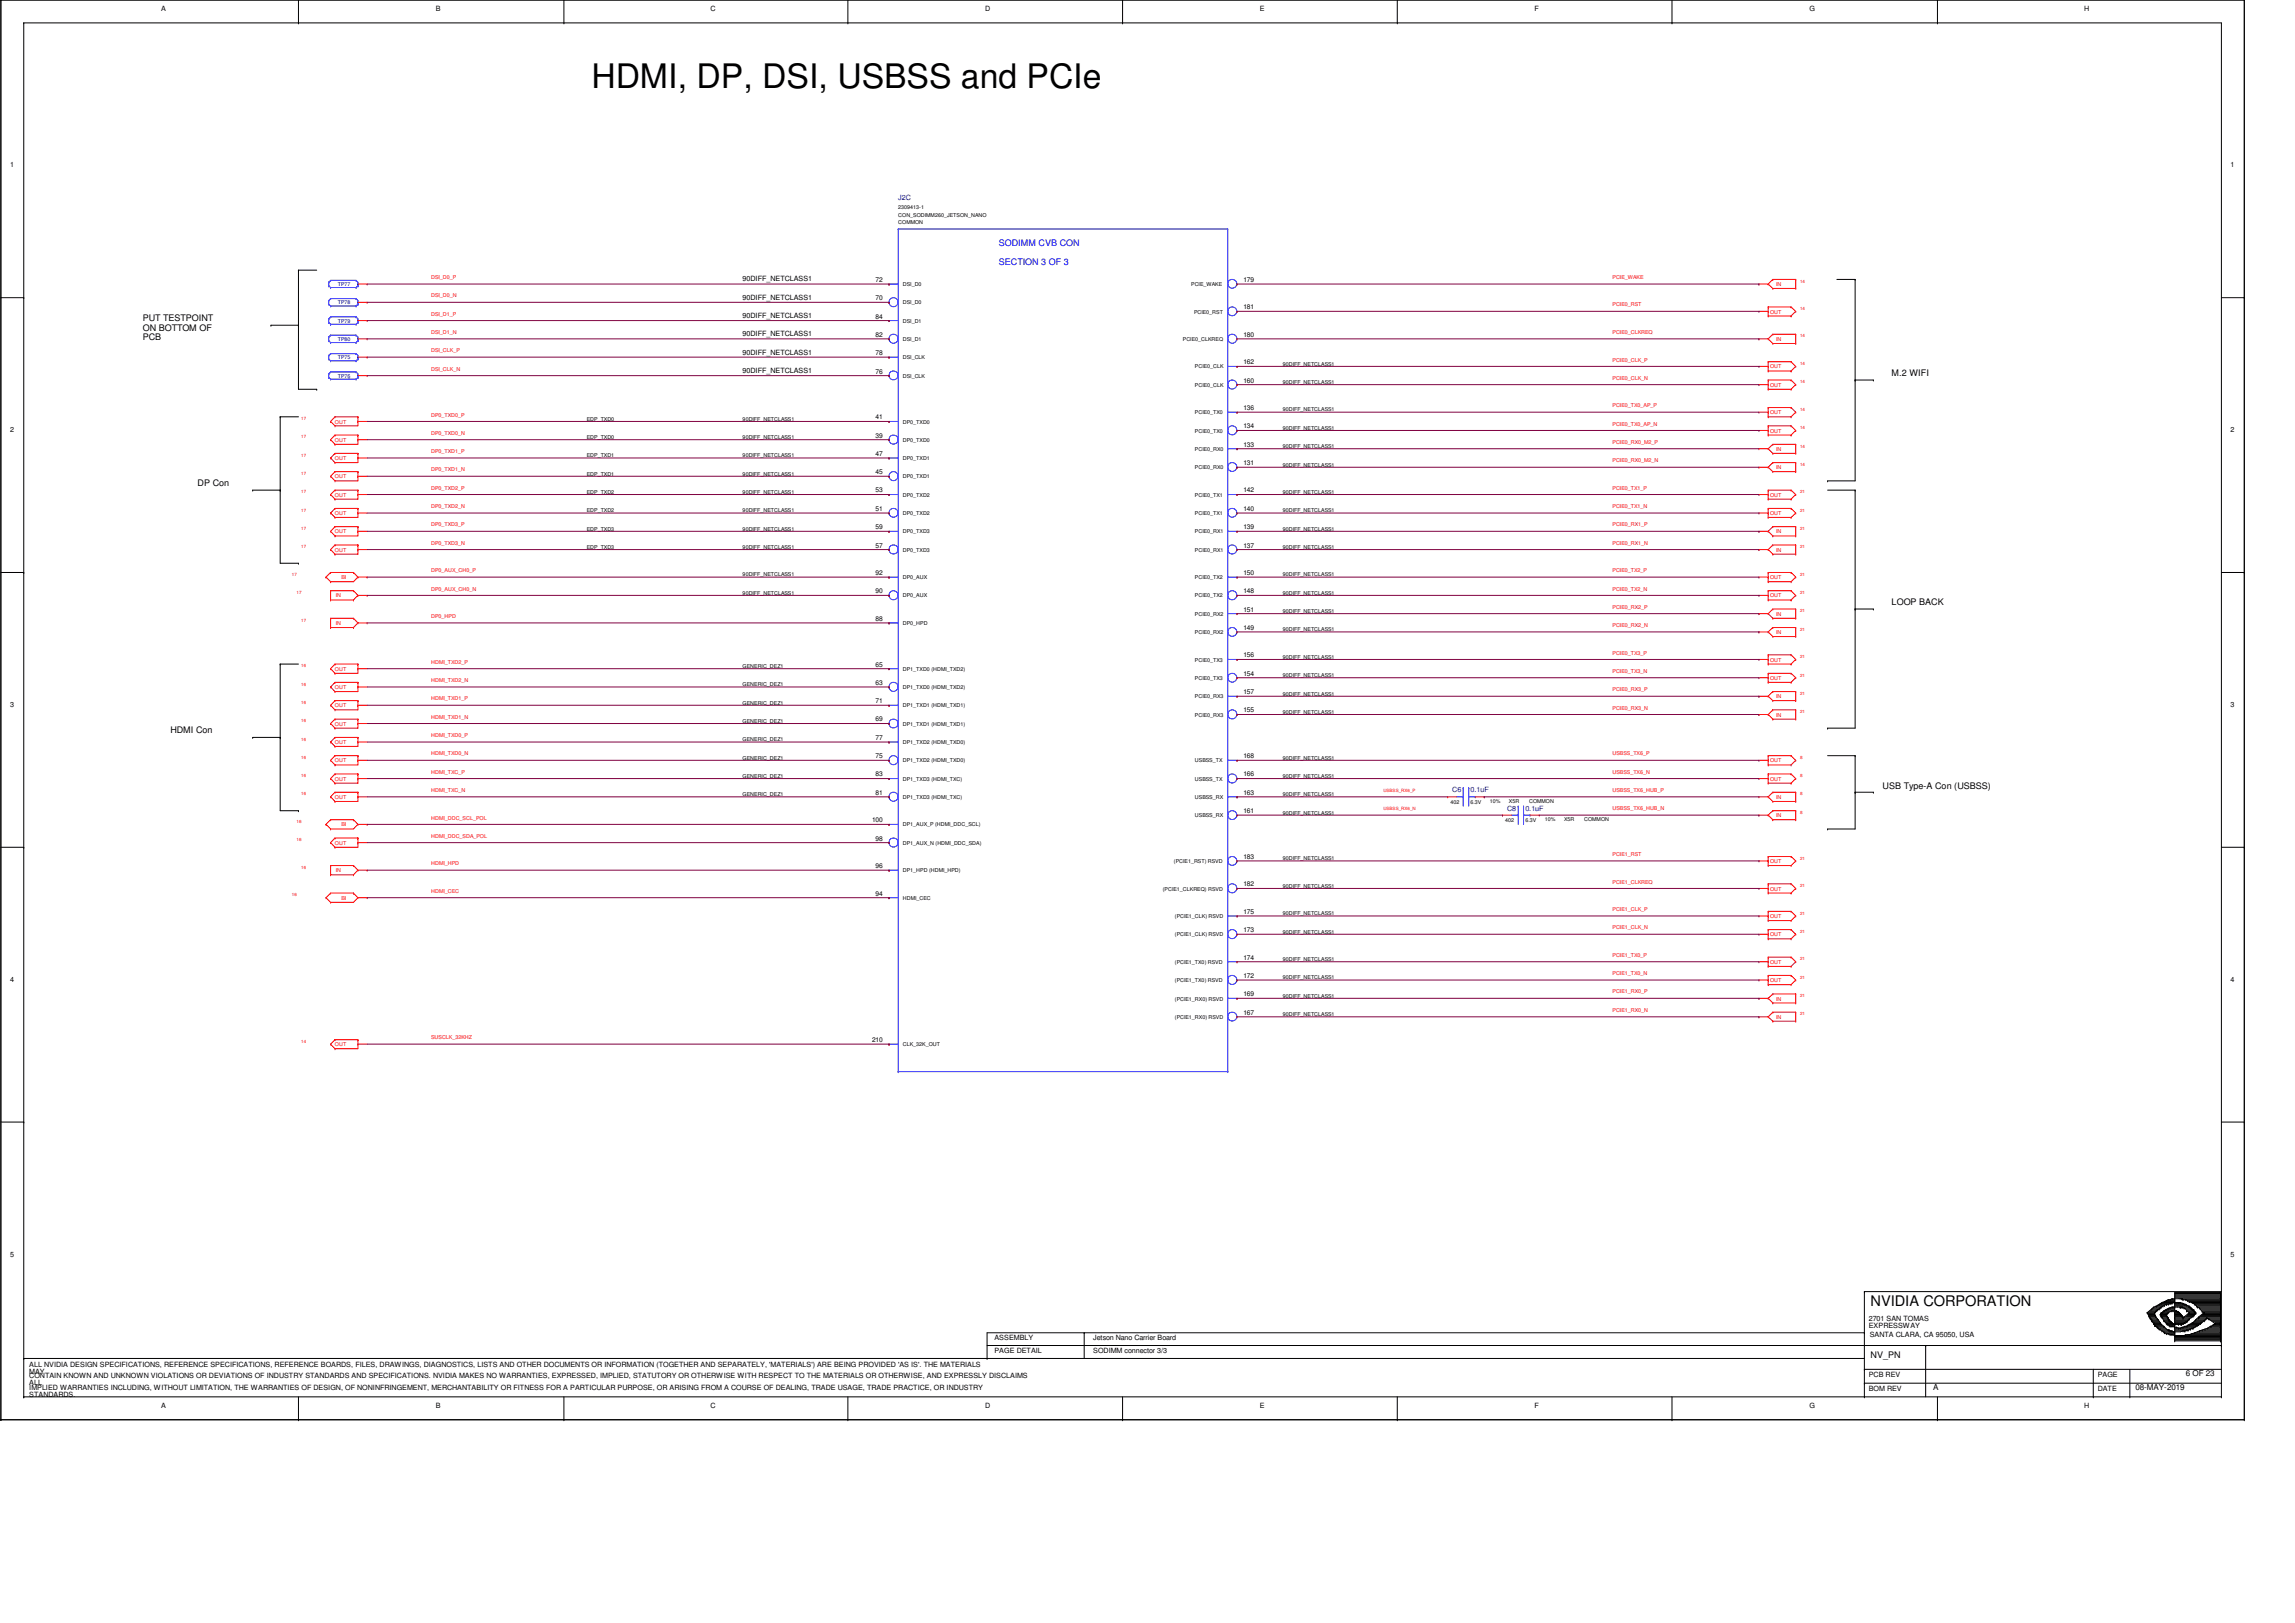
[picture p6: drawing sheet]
<svg xmlns="http://www.w3.org/2000/svg" width="420mm" height="297mm" viewBox="0 0 420 297" stroke-linecap="round" stroke-linejoin="round" font-family="sans-serif">
<defs><g id="words">
<text font-size="6.2" x="108.3" y="16.1">HDMI, DP, DSI, USBSS and PCIe</text>
<text font-size="2.7" x="342.5" y="239">NVIDIA CORPORATION</text>
<g font-size="1.7" fill="#00f">
<text x="182.9" y="45.1">SODIMM CVB CON</text>
<text x="182.9" y="48.4">SECTION 3 OF 3</text>
</g>
<g font-size="1.7">
<text x="26.2" y="58.8">PUT TESTPOINT</text>
<text x="26.2" y="60.5">ON BOTTOM OF</text>
<text x="26.2" y="62.2">PCB</text>
<text x="346.3" y="68.9">M.2 WIFI</text>
<text x="36.2" y="89">DP Con</text>
<text x="346.3" y="110.8">LOOP BACK</text>
<text x="31.2" y="134.2">HDMI Con</text>
<text x="344.7" y="144.3">USB Type-A Con (USBSS)</text>
<text x="342.5" y="248.6">NV_PN</text>
</g>
<g font-size="1.5">
<text x="400.2" y="251.8">6 OF 23</text>
<text x="353.9" y="254.3">A</text>
<text x="390.9" y="254.3">08-MAY-2019</text>
</g>
<g font-size="1.3">
<text x="29.5" y="2">A</text>
<text x="79.8" y="2">B</text>
<text x="130.1" y="2">C</text>
<text x="180.4" y="2">D</text>
<text x="230.7" y="2">E</text>
<text x="281" y="2">F</text>
<text x="331.2" y="2">G</text>
<text x="381.5" y="2">H</text>
<text x="1.9" y="30.5">1</text>
<text x="408.4" y="30.5">1</text>
<text x="136" y="51.5">90DIFF_NETCLASS1</text>
<text x="136" y="54.8">90DIFF_NETCLASS1</text>
<text x="136" y="58.2">90DIFF_NETCLASS1</text>
<text x="136" y="64.9">90DIFF_NETCLASS1</text>
<text x="136" y="61.6">90DIFF_NETCLASS1</text>
<text x="136" y="68.2">90DIFF_NETCLASS1</text>
<text x="1.9" y="79.1">2</text>
<text x="408.4" y="79.1">2</text>
<text x="1.9" y="129.4">3</text>
<text x="408.4" y="129.4">3</text>
<text x="1.9" y="179.7">4</text>
<text x="408.4" y="179.7">4</text>
<text x="1.9" y="230">5</text>
<text x="408.4" y="230">5</text>
<text x="182.1" y="245.3">ASSEMBLY</text>
<text x="200.1" y="245.3">Jetson Nano Carrier Board</text>
<text x="342.1" y="241.8">2701 SAN TOMAS</text>
<text x="342.1" y="243.1">EXPRESSWAY</text>
<text x="342.3" y="244.8">SANTA CLARA, CA 95050, USA</text>
<text x="5.4" y="250.1">ALL NVIDIA DESIGN SPECIFICATIONS, REFERENCE SPECIFICATIONS, REFERENCE BOARDS, FILES, DRAWINGS, DIAGNOSTICS, LISTS AND OTHER DOCUMENTS OR INFORMATION (TOGETHER AND SEPARATELY, 'MATERIALS') ARE BEING PROVIDED 'AS IS'. THE MATERIALS</text>
<text x="5.4" y="251.5">MAY</text>
<text x="182.1" y="247.6">PAGE DETAIL</text>
<text x="200.1" y="247.6">SODIMM connector 3/3</text>
<text x="342.1" y="252">PCB REV</text>
<text x="384" y="252">PAGE</text>
<text x="5.4" y="252.1">CONTAIN KNOWN AND UNKNOWN VIOLATIONS OR DEVIATIONS OF INDUSTRY STANDARDS AND SPECIFICATIONS. NVIDIA MAKES NO WARRANTIES, EXPRESSED, IMPLIED, STATUTORY OR OTHERWISE WITH RESPECT TO THE MATERIALS OR OTHERWISE, AND EXPRESSLY DISCLAIMS</text>
<text x="5.4" y="253.5">ALL</text>
<text x="5.4" y="254.3">IMPLIED WARRANTIES INCLUDING, WITHOUT LIMITATION, THE WARRANTIES OF DESIGN, OF NONINFRINGEMENT, MERCHANTABILITY OR FITNESS FOR A PARTICULAR PURPOSE, OR ARISING FROM A COURSE OF DEALING, TRADE USAGE, TRADE PRACTICE, OR INDUSTRY</text>
<text x="5.4" y="255.7">STANDARDS.</text>
<text x="29.5" y="257.7">A</text>
<text x="79.8" y="257.7">B</text>
<text x="130.1" y="257.7">C</text>
<text x="180.4" y="257.7">D</text>
<text x="230.7" y="257.7">E</text>
<text x="281" y="257.7">F</text>
<text x="331.2" y="257.7">G</text>
<text x="342.1" y="254.5">BOM REV</text>
<text x="381.5" y="257.7">H</text>
<text x="384" y="254.5">DATE</text>
</g>
<g font-size="1.3" fill="#000080">
<text x="164.5" y="36.6">J2C</text>
<text x="265.9" y="145">C6</text>
<text x="269.2" y="145">0.1uF</text>
<text x="275.9" y="148.4">C8</text>
<text x="279.3" y="148.4">0.1uF</text>
</g>
<g font-size="1.2">
<text x="160.3" y="51.6">72</text>
<text x="227.7" y="51.6">179</text>
<text x="160.3" y="54.9">70</text>
<text x="160.3" y="58.3">84</text>
<text x="227.7" y="56.6">181</text>
<text x="160.3" y="65">78</text>
<text x="160.3" y="61.6">82</text>
<text x="227.7" y="61.6">180</text>
<text x="160.3" y="68.4">76</text>
<text x="227.7" y="70">160</text>
<text x="227.7" y="66.7">162</text>
<text x="160.3" y="76.8">41</text>
<text x="227.7" y="75.1">136</text>
<text x="160.3" y="80.1">39</text>
<text x="160.3" y="83.4">47</text>
<text x="227.7" y="81.7">133</text>
<text x="227.7" y="78.4">134</text>
<text x="160.3" y="86.8">45</text>
<text x="227.7" y="85.1">131</text>
<text x="160.3" y="93.5">51</text>
<text x="160.3" y="90.1">53</text>
<text x="227.7" y="93.5">140</text>
<text x="227.7" y="90.1">142</text>
<text x="160.3" y="100.2">57</text>
<text x="160.3" y="96.9">59</text>
<text x="227.7" y="100.2">137</text>
<text x="227.7" y="96.9">139</text>
<text x="160.3" y="105.2">92</text>
<text x="227.7" y="105.2">150</text>
<text x="160.3" y="113.6">88</text>
<text x="160.3" y="108.6">90</text>
<text x="227.7" y="108.6">148</text>
<text x="227.7" y="111.9">151</text>
<text x="227.7" y="115.3">149</text>
<text x="160.3" y="125.3">63</text>
<text x="160.3" y="122">65</text>
<text x="227.7" y="123.7">154</text>
<text x="227.7" y="120.3">156</text>
<text x="160.3" y="128.7">71</text>
<text x="227.7" y="130.4">155</text>
<text x="227.7" y="127">157</text>
<text x="160.3" y="132">69</text>
<text x="160.3" y="135.4">77</text>
<text x="160.3" y="138.8">75</text>
<text x="160.3" y="142.1">83</text>
<text x="227.7" y="142.1">166</text>
<text x="227.7" y="138.8">168</text>
<text x="160.3" y="145.5">81</text>
<text x="227.7" y="148.8">161</text>
<text x="227.7" y="145.5">163</text>
<text x="159.7" y="150.5">100</text>
<text x="160.3" y="153.8">98</text>
<text x="160.3" y="158.9">96</text>
<text x="227.7" y="157.2">183</text>
<text x="160.3" y="163.9">94</text>
<text x="227.7" y="167.3">175</text>
<text x="227.7" y="162.2">182</text>
<text x="227.7" y="170.6">173</text>
<text x="227.7" y="179">172</text>
<text x="227.7" y="175.6">174</text>
<text x="227.7" y="185.7">167</text>
<text x="227.7" y="182.3">169</text>
<text x="159.7" y="190.7">210</text>
</g>
<g font-size="1">
<text x="164.5" y="40.9">COMMON</text>
<text x="164.5" y="38.3">2309413-1</text>
<text x="164.5" y="39.6">CON_SODIMM260_JETSON_NANO</text>
<text x="165.3" y="52.4">DSI_D0</text>
<text x="218.1" y="52.4">PCIE_WAKE</text>
<text x="165.3" y="55.7">DSI_D0</text>
<text x="165.3" y="59.1">DSI_D1</text>
<text x="218.6" y="57.4">PCIE0_RST</text>
<text x="165.3" y="65.8">DSI_CLK</text>
<text x="165.3" y="62.4">DSI_D1</text>
<text x="216.6" y="62.4">PCIE0_CLKREQ</text>
<text x="165.3" y="69.1">DSI_CLK</text>
<text x="218.8" y="70.8">PCIE0_CLK</text>
<text x="218.8" y="67.4">PCIE0_CLK</text>
<text x="234.9" y="70.3">90DIFF_NETCLASS1</text>
<text x="234.9" y="66.9">90DIFF_NETCLASS1</text>
<text x="107.4" y="77">EDP_TXD0</text>
<text x="136" y="77">90DIFF_NETCLASS1</text>
<text x="165.3" y="77.5">DP0_TXD0</text>
<text x="218.8" y="75.8">PCIE0_TX0</text>
<text x="234.9" y="75.3">90DIFF_NETCLASS1</text>
<text x="107.4" y="80.3">EDP_TXD0</text>
<text x="107.4" y="83.7">EDP_TXD1</text>
<text x="136" y="80.3">90DIFF_NETCLASS1</text>
<text x="136" y="83.7">90DIFF_NETCLASS1</text>
<text x="165.3" y="80.9">DP0_TXD0</text>
<text x="218.8" y="82.5">PCIE0_RX0</text>
<text x="218.8" y="79.2">PCIE0_TX0</text>
<text x="234.9" y="82">90DIFF_NETCLASS1</text>
<text x="234.9" y="78.7">90DIFF_NETCLASS1</text>
<text x="107.4" y="87">EDP_TXD1</text>
<text x="136" y="87">90DIFF_NETCLASS1</text>
<text x="165.3" y="87.5">DP0_TXD1</text>
<text x="165.3" y="84.2">DP0_TXD1</text>
<text x="218.8" y="85.9">PCIE0_RX0</text>
<text x="234.9" y="85.4">90DIFF_NETCLASS1</text>
<text x="107.4" y="93.8">EDP_TXD2</text>
<text x="107.4" y="90.4">EDP_TXD2</text>
<text x="136" y="93.8">90DIFF_NETCLASS1</text>
<text x="136" y="90.4">90DIFF_NETCLASS1</text>
<text x="165.3" y="94.3">DP0_TXD2</text>
<text x="165.3" y="90.9">DP0_TXD2</text>
<text x="218.8" y="94.3">PCIE0_TX1</text>
<text x="218.8" y="90.9">PCIE0_TX1</text>
<text x="234.9" y="93.8">90DIFF_NETCLASS1</text>
<text x="234.9" y="90.4">90DIFF_NETCLASS1</text>
<text x="107.4" y="100.5">EDP_TXD3</text>
<text x="107.4" y="97.1">EDP_TXD3</text>
<text x="136" y="100.5">90DIFF_NETCLASS1</text>
<text x="136" y="97.1">90DIFF_NETCLASS1</text>
<text x="165.3" y="101">DP0_TXD3</text>
<text x="165.3" y="97.6">DP0_TXD3</text>
<text x="218.8" y="101">PCIE0_RX1</text>
<text x="218.8" y="97.6">PCIE0_RX1</text>
<text x="234.9" y="100.5">90DIFF_NETCLASS1</text>
<text x="234.9" y="97.1">90DIFF_NETCLASS1</text>
<text x="136" y="105.5">90DIFF_NETCLASS1</text>
<text x="165.3" y="106">DP0_AUX</text>
<text x="218.8" y="106">PCIE0_TX2</text>
<text x="234.9" y="105.5">90DIFF_NETCLASS1</text>
<text x="136" y="108.8">90DIFF_NETCLASS1</text>
<text x="165.3" y="109.3">DP0_AUX</text>
<text x="218.8" y="109.3">PCIE0_TX2</text>
<text x="218.8" y="112.7">PCIE0_RX2</text>
<text x="234.9" y="112.2">90DIFF_NETCLASS1</text>
<text x="234.9" y="108.8">90DIFF_NETCLASS1</text>
<text x="165.3" y="114.4">DP0_HPD</text>
<text x="218.8" y="116.1">PCIE0_RX2</text>
<text x="234.9" y="115.6">90DIFF_NETCLASS1</text>
<text x="136" y="125.6">GENERIC_DEZ1</text>
<text x="136" y="122.3">GENERIC_DEZ1</text>
<text x="165.3" y="122.8">DP1_TXD0 (HDMI_TXD2)</text>
<text x="218.8" y="124.5">PCIE0_TX3</text>
<text x="218.8" y="121.1">PCIE0_TX3</text>
<text x="234.9" y="124">90DIFF_NETCLASS1</text>
<text x="234.9" y="120.6">90DIFF_NETCLASS1</text>
<text x="136" y="128.9">GENERIC_DEZ1</text>
<text x="165.3" y="126.1">DP1_TXD0 (HDMI_TXD2)</text>
<text x="165.3" y="129.5">DP1_TXD1 (HDMI_TXD1)</text>
<text x="218.8" y="131.1">PCIE0_RX3</text>
<text x="218.8" y="127.8">PCIE0_RX3</text>
<text x="234.9" y="130.6">90DIFF_NETCLASS1</text>
<text x="234.9" y="127.3">90DIFF_NETCLASS1</text>
<text x="136" y="135.7">GENERIC_DEZ1</text>
<text x="136" y="132.3">GENERIC_DEZ1</text>
<text x="165.3" y="132.8">DP1_TXD1 (HDMI_TXD1)</text>
<text x="165.3" y="136.2">DP1_TXD2 (HDMI_TXD0)</text>
<text x="136" y="142.4">GENERIC_DEZ1</text>
<text x="136" y="139">GENERIC_DEZ1</text>
<text x="165.3" y="139.5">DP1_TXD2 (HDMI_TXD0)</text>
<text x="165.3" y="142.9">DP1_TXD3 (HDMI_TXC)</text>
<text x="218.8" y="142.9">USBSS_TX</text>
<text x="218.8" y="139.5">USBSS_TX</text>
<text x="234.9" y="142.4">90DIFF_NETCLASS1</text>
<text x="234.9" y="139">90DIFF_NETCLASS1</text>
<text x="136" y="145.7">GENERIC_DEZ1</text>
<text x="165.3" y="146.2">DP1_TXD3 (HDMI_TXC)</text>
<text x="218.8" y="149.6">USBSS_RX</text>
<text x="218.8" y="146.2">USBSS_RX</text>
<text x="234.9" y="149.1">90DIFF_NETCLASS1</text>
<text x="234.9" y="145.7">90DIFF_NETCLASS1</text>
<text x="265.5" y="147.1">402</text>
<text x="269.2" y="147.1">6.3V</text>
<text x="272.7" y="146.9">10%</text>
<text x="276.3" y="146.9">X5R</text>
<text x="279.9" y="146.9">COMMON</text>
<text x="165.3" y="154.6">DP1_AUX_N (HDMI_DDC_SDA)</text>
<text x="165.3" y="151.3">DP1_AUX_P (HDMI_DDC_SCL)</text>
<text x="275.6" y="150.4">402</text>
<text x="279.3" y="150.4">6.3V</text>
<text x="282.8" y="150.2">10%</text>
<text x="286.3" y="150.2">X5R</text>
<text x="290" y="150.2">COMMON</text>
<text x="165.3" y="159.6">DP1_HPD (HDMI_HPD)</text>
<text x="214.9" y="158">(PCIE1_RST) RSVD</text>
<text x="234.9" y="157.5">90DIFF_NETCLASS1</text>
<text x="165.3" y="164.7">HDMI_CEC</text>
<text x="212.9" y="163">(PCIE1_CLKREQ) RSVD</text>
<text x="234.9" y="162.5">90DIFF_NETCLASS1</text>
<text x="234.9" y="167.5">90DIFF_NETCLASS1</text>
<text x="215.1" y="171.4">(PCIE1_CLK) RSVD</text>
<text x="215.1" y="168">(PCIE1_CLK) RSVD</text>
<text x="234.9" y="170.9">90DIFF_NETCLASS1</text>
<text x="215.1" y="179.7">(PCIE1_TX0) RSVD</text>
<text x="215.1" y="176.4">(PCIE1_TX0) RSVD</text>
<text x="234.9" y="179.2">90DIFF_NETCLASS1</text>
<text x="234.9" y="175.9">90DIFF_NETCLASS1</text>
<text x="215.1" y="183.1">(PCIE1_RX0) RSVD</text>
<text x="234.9" y="186">90DIFF_NETCLASS1</text>
<text x="234.9" y="182.6">90DIFF_NETCLASS1</text>
<text x="165.3" y="191.5">CLK_32K_OUT</text>
<text x="215.1" y="186.5">(PCIE1_RX0) RSVD</text>
</g>
<g font-size="1" fill="#000080">
<text x="61.8" y="52.4">TP77</text>
<text x="61.8" y="59.1">TP79</text>
<text x="61.8" y="55.7">TP78</text>
<text x="61.8" y="65.8">TP75</text>
<text x="61.8" y="62.4">TP80</text>
<text x="61.8" y="69.1">TP76</text>
</g>
<g font-size="1" fill="#f00">
<text x="78.9" y="51.1">DSI_D0_P</text>
<text x="295.2" y="51.1">PCIE_WAKE</text>
<text x="325.2" y="52.4">IN</text>
<text x="78.9" y="54.4">DSI_D0_N</text>
<text x="78.9" y="57.8">DSI_D1_P</text>
<text x="295.2" y="56.1">PCIE0_RST</text>
<text x="324.1" y="57.4">OUT</text>
<text x="78.9" y="64.5">DSI_CLK_P</text>
<text x="78.9" y="61.1">DSI_D1_N</text>
<text x="295.2" y="61.1">PCIE0_CLKREQ</text>
<text x="325.2" y="62.4">IN</text>
<text x="78.9" y="67.9">DSI_CLK_N</text>
<text x="295.2" y="69.5">PCIE0_CLK_N</text>
<text x="295.2" y="66.2">PCIE0_CLK_P</text>
<text x="324.1" y="70.8">OUT</text>
<text x="324.1" y="67.4">OUT</text>
<text x="61.3" y="77.5">OUT</text>
<text x="78.9" y="76.2">DP0_TXD0_P</text>
<text x="295.2" y="77.9">PCIE0_TX0_AP_N</text>
<text x="295.2" y="74.5">PCIE0_TX0_AP_P</text>
<text x="324.1" y="75.8">OUT</text>
<text x="61.3" y="80.9">OUT</text>
<text x="78.9" y="79.6">DP0_TXD0_N</text>
<text x="78.9" y="82.9">DP0_TXD1_P</text>
<text x="295.2" y="81.2">PCIE0_RX0_M2_P</text>
<text x="324.1" y="79.2">OUT</text>
<text x="325.2" y="82.5">IN</text>
<text x="61.3" y="87.5">OUT</text>
<text x="61.3" y="84.2">OUT</text>
<text x="78.9" y="86.3">DP0_TXD1_N</text>
<text x="78.9" y="89.6">DP0_TXD2_P</text>
<text x="295.2" y="84.6">PCIE0_RX0_M2_N</text>
<text x="295.2" y="89.6">PCIE0_TX1_P</text>
<text x="325.2" y="85.9">IN</text>
<text x="61.3" y="94.3">OUT</text>
<text x="61.3" y="90.9">OUT</text>
<text x="78.9" y="93">DP0_TXD2_N</text>
<text x="295.2" y="93">PCIE0_TX1_N</text>
<text x="324.1" y="94.3">OUT</text>
<text x="324.1" y="90.9">OUT</text>
<text x="61.3" y="101">OUT</text>
<text x="61.3" y="97.6">OUT</text>
<text x="78.9" y="99.7">DP0_TXD3_N</text>
<text x="78.9" y="96.4">DP0_TXD3_P</text>
<text x="295.2" y="99.7">PCIE0_RX1_N</text>
<text x="295.2" y="96.4">PCIE0_RX1_P</text>
<text x="325.2" y="101">IN</text>
<text x="325.2" y="97.6">IN</text>
<text x="62.5" y="106">BI</text>
<text x="78.9" y="104.7">DP0_AUX_CH0_P</text>
<text x="295.2" y="104.7">PCIE0_TX2_P</text>
<text x="324.1" y="106">OUT</text>
<text x="61.5" y="109.3">IN</text>
<text x="78.9" y="108.1">DP0_AUX_CH0_N</text>
<text x="78.9" y="113.1">DP0_HPD</text>
<text x="295.2" y="111.4">PCIE0_RX2_P</text>
<text x="295.2" y="108.1">PCIE0_TX2_N</text>
<text x="324.1" y="109.3">OUT</text>
<text x="325.2" y="112.7">IN</text>
<text x="61.5" y="114.4">IN</text>
<text x="295.2" y="114.8">PCIE0_RX2_N</text>
<text x="295.2" y="119.8">PCIE0_TX3_P</text>
<text x="325.2" y="116.1">IN</text>
<text x="61.3" y="122.8">OUT</text>
<text x="78.9" y="124.8">HDMI_TXD2_N</text>
<text x="78.9" y="121.5">HDMI_TXD2_P</text>
<text x="295.2" y="123.1">PCIE0_TX3_N</text>
<text x="324.1" y="124.5">OUT</text>
<text x="324.1" y="121.1">OUT</text>
<text x="61.3" y="129.5">OUT</text>
<text x="61.3" y="126.1">OUT</text>
<text x="78.9" y="131.5">HDMI_TXD1_N</text>
<text x="78.9" y="128.2">HDMI_TXD1_P</text>
<text x="295.2" y="129.9">PCIE0_RX3_N</text>
<text x="295.2" y="126.5">PCIE0_RX3_P</text>
<text x="325.2" y="131.1">IN</text>
<text x="325.2" y="127.8">IN</text>
<text x="61.3" y="136.2">OUT</text>
<text x="61.3" y="132.8">OUT</text>
<text x="78.9" y="134.9">HDMI_TXD0_P</text>
<text x="61.3" y="142.9">OUT</text>
<text x="61.3" y="139.5">OUT</text>
<text x="78.9" y="141.6">HDMI_TXC_P</text>
<text x="78.9" y="138.3">HDMI_TXD0_N</text>
<text x="295.2" y="141.6">USBSS_TX6_N</text>
<text x="295.2" y="138.3">USBSS_TX6_P</text>
<text x="324.1" y="142.9">OUT</text>
<text x="324.1" y="139.5">OUT</text>
<text x="61.3" y="146.2">OUT</text>
<text x="78.9" y="150">HDMI_DDC_SCL_POL</text>
<text x="78.9" y="144.9">HDMI_TXC_N</text>
<text x="295.2" y="148.3">USBSS_TX6_HUB_N</text>
<text x="295.2" y="144.9">USBSS_TX6_HUB_P</text>
<text x="325.2" y="149.6">IN</text>
<text x="325.2" y="146.2">IN</text>
<text x="61.3" y="154.6">OUT</text>
<text x="62.5" y="151.3">BI</text>
<text x="78.9" y="153.3">HDMI_DDC_SDA_POL</text>
<text x="61.5" y="159.6">IN</text>
<text x="78.9" y="158.4">HDMI_HPD</text>
<text x="295.2" y="161.7">PCIE1_CLKREQ</text>
<text x="295.2" y="156.7">PCIE1_RST</text>
<text x="324.1" y="158">OUT</text>
<text x="62.5" y="164.7">BI</text>
<text x="78.9" y="163.4">HDMI_CEC</text>
<text x="295.2" y="166.8">PCIE1_CLK_P</text>
<text x="324.1" y="163">OUT</text>
<text x="295.2" y="170.1">PCIE1_CLK_N</text>
<text x="324.1" y="171.4">OUT</text>
<text x="324.1" y="168">OUT</text>
<text x="295.2" y="178.5">PCIE1_TX0_N</text>
<text x="295.2" y="175.1">PCIE1_TX0_P</text>
<text x="324.1" y="179.7">OUT</text>
<text x="324.1" y="176.4">OUT</text>
<text x="295.2" y="185.2">PCIE1_RX0_N</text>
<text x="295.2" y="181.8">PCIE1_RX0_P</text>
<text x="325.2" y="183.1">IN</text>
<text x="61.3" y="191.5">OUT</text>
<text x="78.9" y="190.2">SUSCLK_32KHZ</text>
<text x="325.2" y="186.5">IN</text>
</g>
<g font-size=".8" fill="#f00">
<text x="329.6" y="51.7">14</text>
<text x="329.6" y="56.8">14</text>
<text x="329.6" y="61.8">14</text>
<text x="329.6" y="70.1">14</text>
<text x="329.6" y="66.8">14</text>
<text x="55.1" y="76.9">17</text>
<text x="329.6" y="75.2">14</text>
<text x="55.1" y="83.6">17</text>
<text x="55.1" y="80.2">17</text>
<text x="329.6" y="81.9">14</text>
<text x="329.6" y="78.5">14</text>
<text x="55.1" y="86.9">17</text>
<text x="329.6" y="85.3">14</text>
<text x="55.1" y="93.6">17</text>
<text x="55.1" y="90.3">17</text>
<text x="329.6" y="93.6">21</text>
<text x="329.6" y="90.3">21</text>
<text x="55.1" y="100.3">17</text>
<text x="55.1" y="97">17</text>
<text x="329.6" y="100.3">21</text>
<text x="329.6" y="97">21</text>
<text x="53.5" y="105.4">17</text>
<text x="329.6" y="105.4">21</text>
<text x="54.3" y="108.7">17</text>
<text x="55.1" y="113.7">17</text>
<text x="329.6" y="112.1">21</text>
<text x="329.6" y="108.7">21</text>
<text x="329.6" y="115.4">21</text>
<text x="55.1" y="125.5">16</text>
<text x="55.1" y="122.1">16</text>
<text x="329.6" y="123.8">21</text>
<text x="329.6" y="120.4">21</text>
<text x="55.1" y="128.8">16</text>
<text x="329.6" y="130.5">21</text>
<text x="329.6" y="127.2">21</text>
<text x="55.1" y="135.6">16</text>
<text x="55.1" y="132.2">16</text>
<text x="55.1" y="142.2">16</text>
<text x="55.1" y="138.9">16</text>
<text x="329.6" y="142.2">8</text>
<text x="329.6" y="138.9">8</text>
<text x="55.1" y="145.6">16</text>
<text x="253.3" y="148.3">USBSS_RX6_N</text>
<text x="253.3" y="144.9">USBSS_RX6_P</text>
<text x="329.6" y="149">8</text>
<text x="329.6" y="145.6">8</text>
<text x="54.3" y="154">16</text>
<text x="54.3" y="150.6">16</text>
<text x="55.1" y="159">16</text>
<text x="329.6" y="157.4">21</text>
<text x="53.5" y="164">16</text>
<text x="329.6" y="167.4">21</text>
<text x="329.6" y="162.3">21</text>
<text x="329.6" y="170.7">21</text>
<text x="329.6" y="179.1">21</text>
<text x="329.6" y="175.8">21</text>
<text x="329.6" y="185.8">21</text>
<text x="329.6" y="182.5">21</text>
<text x="55.1" y="190.9">14</text>
</g>
</g></defs>
<g fill="none" stroke="#000" stroke-width=".18">
<path d="M.2 0h.1M.2 0h410.7v259.8M.2 0v259.8M4.3 4.2h.1M4.3 4.2h402.4v251.5M4.3 4.2v251.5M54.6 4.2h.1M54.6 0v4.2M103.2 4.2h.1M103.2 0v4.2M155.2 4.2h.1M155.2 0v4.2"/>
<path d="M205.5 4.2h.1M205.5 0v4.2M255.8 4.2h.1M255.8 0v4.2M306.1 4.2h.1M306.1 0v4.2M354.7 4.2h.1M354.7 0v4.2M.2 54.5h4.1M4.3 54.5h.1M49.6 59.5h.1M49.6 59.5h5"/>
<path d="M54.6 59.5h.1M54.6 49.4h.1M54.6 49.4v21.8h3.4M54.6 49.4h3.4M336.3 51.1h3.3M339.6 51.1h.1M339.6 51.1v36.9h-5M406.7 54.5h4.2M410.9 54.5h.1M51.3 76.3h.1M51.3 76.3v26.8h3.3M51.3 76.3h3.3"/>
<path d="M58 71.2h.1M339.6 69.6h.1M339.6 69.6h3.4M343 69.6h.1M46.3 89.7h.1M46.3 89.7h5M51.3 89.7h.1M334.6 88h.1M334.6 89.7h5M339.6 89.7h.1M339.6 89.7v43.6h-5M.2 104.8h4.1"/>
<path d="M4.3 104.8h.1M54.6 103.1h.1M339.6 111.5h.1M339.6 111.5h3.4M343 111.5h.1M406.7 104.8h4.2M410.9 104.8h.1M46.3 135h.1M46.3 135h5M51.3 135h.1M51.3 121.5h.1M51.3 121.5v26.9h3.3"/>
<path d="M51.3 121.5h3.3M334.6 133.3h.1M334.6 138.3h5M339.6 138.3h.1M339.6 138.3v13.4h-5M.2 155.1h4.1M4.3 155.1h.1M54.6 148.4h.1M334.6 151.7h.1M339.6 145h.1M339.6 145h3.4M343 145h.1"/>
<path d="M406.7 155.1h4.2M410.9 155.1h.1M.2 205.4h4.1M4.3 205.4h.1M406.7 205.4h4.2M410.9 205.4h.1M341.3 236.4h.1M341.3 236.4h65.4M341.3 236.4v19.3M393.6 239.9h1.2M393.8 239.7h1.2M393.9 239.6h.1"/>
<path d="M393.9 239.6h1.2M393.9 239.6l-.8 .6M394.1 239.4h1.4M394.3 239.2h.1M394.3 239.2l-.4 .4M394.5 239.2h1.1M394.6 239.1h1.4M394.8 239.9h.1M394.8 239.1h.1M394.8 239.1l-.5 .1M395 239.7h.1M395 238.9h1.3"/>
<path d="M395 239.7l-.5 .5M395.1 239.6h.1M395.3 238.7h.1M395.3 239.6h.1M395.3 238.7h1.6M395.3 238.7l-.5 .4M395.3 239.6l-.3 .1M395.5 239.4h.1M395.5 238.5h2.1M395.6 238.5h.1M395.6 239.2h.1M395.6 238.5l-.3 .2"/>
<path d="M395.6 239.2l-.3 .4M395.8 238.4h.1M395.8 238.4l-.2 .1M396 239.1h.1M396 238.4h3.1M396.1 239.9h.1M396.1 239.9l-.3 .3M396.3 238.9h.1M396.3 239.9h.1M396.3 238.2h.1M396.3 239.9h2.2M396.3 238.2h1.8"/>
<path d="M396.3 238.2l-.5 .2M396.3 238.9l-.7 .3M396.4 239.7h.1M396.4 239.7l-.3 .2M396.6 238.7h.1M396.6 239.7h.1M396.6 238h.1M396.6 239.7h1.5M396.6 238h1.5M396.6 238.7l-.3 .2M396.8 239.6h.1M396.9 239.6h.1"/>
<path d="M396.9 237.9h.1M396.9 238.7h.1M396.9 239.6h1.2M396.9 237.9h1.2M396.9 237.9l-.6 .3M397.1 239.4h.1M397.1 239.4l-.7 .3M397.3 238.5h.1M397.3 239.4h.1M397.3 237.9h.1M397.3 239.4h.8M397.3 238.5l-.4 .2"/>
<path d="M397.6 239.2h.1M397.6 237.7h.1M397.6 239.9h.1M397.6 238.5h.1M397.6 239.2h3.2M397.6 237.7h8.9M397.6 239.2l-.5 .2M397.6 237.7l-.3 .2M397.6 239.9l-.7 .3M397.8 239.2h.1M397.8 237.7h.1M398 239.9h.1"/>
<path d="M398.1 237.9h.1M398.1 238h.1M398.1 238.2h.1M398.1 238.4h.1M398.1 239.2h.1M398.1 237.7h.1M398.1 237.4h8.4M398.1 236.7h8.4M398.1 237.5h8.4M398.1 237h8.4M398.1 236.9h8.4M398.1 237.2h8.4"/>
<path d="M398.1 239.1h2.5M398.1 238.7h2.1M398.1 238.5h1.6M398.1 238.9h2.2M398.1 238.4l-.5 .1M398.3 239.9h.1M398.5 239.9h.1M398.5 239.9l.1 .2M398.8 238.4h.1M399.1 239.2h.1M399.1 238.4h.1M399.1 238.4l.6 .1"/>
<path d="M399.5 239.2h.1M399.5 237.7h.1M399.5 239.2l.7 .4 .1 .3M399.5 237.7l.2 .2M399.7 238.5h.1M399.7 237.9h.1M399.7 237.9h6.8M399.7 238.5l.3 .2M399.8 239.4h.1M399.8 239.4h1.3M400 238.7h.1M400 239.6h1.3"/>
<path d="M400.2 237.9h.1M400.2 238.7h.1M400.2 237.9l.3 .1M400.2 238.7l.1 .2M400.3 238.9h.1M400.3 239.9h.1M400.3 239.7h1.3M400.3 239.9l.5 .3M400.3 238.9l.5 .2M400.5 238h.1M400.5 239.9h1.1M400.5 238h6"/>
<path d="M400.5 238l1.3 .7M400.6 239.1h.1M400.8 239.2h.1M400.8 238.2h.1M400.8 239.1h.1M400.8 238.2h5.7M400.8 239.1l.7 .6M401 239.2h.1M401.1 239.4h.1M401.1 238.4h5.4M401.3 239.6h.1M401.5 239.7h.1"/>
<path d="M401.5 238.5h5M401.6 239.9h.1M401.6 239.7h.1M401.6 239.9l.4 .3M401.6 239.7v.2M401.8 238.7h.1M401.8 238.7h4.7M401.8 238.7l.5 .5M402 238.9h4.5M402.2 239.1h.1M402.3 239.2h.1M402.3 239.1h4.2"/>
<path d="M402.3 239.2l.4 .2M402.5 239.2h4M402.7 239.4h.1M402.7 239.4h3.8M402.7 239.4l.5 .7M402.8 239.6h3.7M403 239.7h3.5M403.2 239.9h3.3M406.5 237.9h.1M406.5 237.7h.1M406.5 238.2h.1M406.5 238h.1"/>
<path d="M406.5 237.4h.1M406.5 236.7h.1M406.5 237.5h.1M406.5 237h.1M406.5 236.9h.1M406.5 237.2h.1M406.5 239.2h.1M406.5 239.1h.1M406.5 238.7h.1M406.5 238.5h.1M406.5 238.9h.1M406.5 238.4h.1"/>
<path d="M406.5 236.6h.1M406.5 239.7h.1M406.5 239.9h.1M406.5 239.6h.1M406.5 239.4h.1M406.5 236.6h-8.4v8.8M406.5 236.6v8.8M.2 259.8h.1M.2 259.8h410.7M4.3 255.7h.1M4.3 248.6h.1M4.3 255.7h402.4"/>
<path d="M4.3 248.6h337M54.6 259.8h.1M54.6 255.7v4.1M103.2 259.8h.1M103.2 255.7v4.1M155.2 259.8h.1M155.2 255.7v4.1M180.7 248.6h.1M180.7 246.3h226M198.5 243.9h.1M198.5 243.9v4.7M205.5 259.8h.1"/>
<path d="M205.5 255.7v4.1M255.8 259.8h.1M255.8 255.7v4.1M306.1 259.8h.1M306.1 255.7v4.1M341.3 253.2h.1M341.3 250.6h.1M341.3 243.9h.1M341.3 255.7h.1M341.3 243.9h-160.6v4.7M341.3 253.2h65.4M341.3 250.6h65.4"/>
<path d="M352.5 246.3h.1M352.5 246.3v9.4M354.7 259.8h.1M354.7 255.7v4.1M383.2 255.7h.1M383.2 250.6v5.1M389.9 255.7h.1M389.9 250.6v5.1M393.1 240.2h.1M393.1 240.2h1.4M393.1 240.2l.3 .7M393.3 240.6h1.2"/>
<path d="M393.3 240.4h1.2M393.4 240.9h.1M393.4 240.9h1.2M393.4 240.1h1.2M393.4 240.7h1.2M393.4 240.9l.4 .5M393.6 241.2h.1M393.6 241h.1M393.6 241h1.2M393.6 241.2h1.2M393.8 241.4h.1M393.8 241.4h1.2"/>
<path d="M393.8 241.4l.1 .3M393.9 241.6h.1M393.9 241.7h.1M393.9 241.7h1.2M393.9 241.6h1.2M393.9 241.7l.4 .5M394.1 241.9h.1M394.1 241.9h1.2M394.3 242.2h.1M394.3 242.1h.1M394.3 242.2h1.3M394.3 242.1h1.2"/>
<path d="M394.3 242.2l.2 .4M394.5 240.2h.1M394.5 240.4h.1M394.5 240.6h.1M394.5 242.4h.1M394.5 242.6h.1M394.5 242.4h1.3M394.5 242.6l.5 .3M394.5 240.2v.4M394.5 240.6l.1 .1M394.6 240.1h.1M394.6 240.7h.1"/>
<path d="M394.6 240.9h.1M394.6 242.6h.1M394.6 242.6h1.2M394.6 240.7v.2M394.6 240.9l.4 .5M394.8 242.7h.1M394.8 242.7h1.3M395 242.9h.1M395 241.4h.1M395 242.9h1.3M395 242.9l.3 .3M395 241.4l.1 .2"/>
<path d="M395.1 243.1h.1M395.1 241.6h.1M395.1 243.1h1.3M395.1 241.6l.4 .5M395.3 243.2h.1M395.3 243.2l.5 .4M395.5 243.2h.1M395.5 240.6h.1M395.5 242.1h.1M395.5 240.6h1.1M395.5 243.2h1.1M395.5 242.1l.1 .3 .5 .3"/>
<path d="M395.6 240.9h.1M395.6 240.7h.1M395.6 240.6h.1M395.6 240.4h.1M395.6 240.9h1.2M395.6 240.4h1.2M395.6 240.7h1M395.6 243.4h1.5M395.6 240.9l.2 .1M395.6 240.6v.3M395.6 240.4l-.1 .2M395.8 240.2h.1"/>
<path d="M395.8 241h.1M395.8 243.6h.1M395.8 243.6h1.8M395.8 241h1M395.8 241.2h1.1M395.8 241l.3 .7M395.8 243.6l.3 .2M396 240.1h.1M396 240.1h1.3M396 241.4h.9M396.1 241.7h.1M396.1 243.8h.1"/>
<path d="M396.1 242.7h.1M396.1 241.7h1.2M396.1 241.6h1M396.1 241.7l.5 .5M396.1 243.8l.2 .1M396.1 242.7l.5 .5M396.3 243.9h.1M396.3 241.9h1.2M396.3 243.9l.3 .2M396.4 242.1h1.2M396.4 243.9h1.7M396.6 240.7h.1"/>
<path d="M396.6 242.2h.1M396.6 240.6h.1M396.6 244.1h.1M396.6 242.2h1.4M396.6 244.1h1.5M396.6 242.2l.2 .2M396.6 240.6l.2 .4M396.6 243.2l.3 .2M396.8 240.9h.1M396.8 242.4h.1M396.8 240.4h.1M396.8 242.4h2.5"/>
<path d="M396.8 242.4l.5 .3M396.8 241l.1 .2M396.9 241.4h.1M396.9 241.2h.1M396.9 240.2h.1M396.9 244.1h.1M396.9 243.4h.1M396.9 240.2h-1.3v.2M396.9 240.2l-.3 .4M396.9 241.2l.2 .4M396.9 244.1l.4 .2M397.1 243.4h.1"/>
<path d="M397.1 241.6h.1M397.1 242.6h.1M397.1 241.7h.1M397.1 242.6h1M397.1 241.6v.1M397.1 241.7l.4 .2M397.1 243.4l.2 .2M397.3 241.7h.1M397.3 242.7h.1M397.3 244.3h.1M397.3 243.6h.1M397.3 242.7h.8"/>
<path d="M397.3 244.3h.8M397.5 243.6h.1M397.5 241.9h.1M397.5 241.9l.3 .3M397.6 242.7h.1M397.6 242.1h.1M397.6 244.3h.1M397.6 243.6h.1M397.6 242.7l.5 .2M397.6 244.3l.5 .1M397.6 243.6l.4 .2M397.8 242.2h.1"/>
<path d="M397.8 242.2l.3 .2M398 242.2h.1M398 243.8h.1M398.1 240.6h.1M398.1 240.2h.1M398.1 240.1h.1M398.1 243.8h.1M398.1 243.9h.1M398.1 244.1h.1M398.1 244.3h.1M398.1 242.7h.1M398.1 241h.1"/>
<path d="M398.1 242.4h.1M398.1 242.9h.1M398.1 244.4h.1M398.1 241.2h.1M398.1 245.4h.1M398.1 242.9h.4M398.1 242.2h1.6M398.1 240.9h1.4M398.1 240.6h1.2M398.1 240.1h.7M398.1 241.7h2.4M398.1 240.4h1"/>
<path d="M398.1 240.2h.9M398.1 241.6h2.5M398.1 241.9h2.2M398.1 242.1h1.9M398.1 240.7h1.4M398.1 241.4h2.7M398.1 243.6h1.9M398.1 243.2h2.9M398.1 243.1h3.2M398.1 244.6h8.4M398.1 245.2h8.4M398.1 245.1h8.4"/>
<path d="M398.1 244.9h8.4M398.1 244.8h8.4M398.1 243.4h2.5M398.1 241h1.6M398.1 241.2h3M398.1 245.4h8.4M398.1 244.4h8.4M398.5 242.9h.1M398.5 242.9l.3 .2M398.6 240.1h.1M398.6 244.4h.1M398.8 243.1h.1"/>
<path d="M398.8 240.1h.1M398.8 242.4h.1M398.8 240.1l.5 .5M399 240.2h.1M399.1 240.4h.1M399.1 243.1h.1M399.3 240.7h.1M399.3 240.6h.1M399.3 242.4h.1M399.3 240.6v.1M399.5 240.9h.1M399.5 242.9h.1"/>
<path d="M399.5 242.2h.1M399.5 244.4h.1M399.5 240.7h.1M399.5 242.9h2.1M399.5 242.9l-.4 .2M399.5 242.2l-.2 .2M399.5 240.7l.2 .3M399.7 242.2h.1M399.7 241h.1M399.7 242.9h.1M399.7 241.2h.1M399.7 243.6h.1"/>
<path d="M399.7 243.6l-.6 .2h-3M399.7 241v.2M399.8 241h.1M399.8 244.4h.1M399.8 241h1.5M400 242.1h.1M400 243.6h.1M400 242.7h.1M400 242.7h2M400 242.7l-.3 .2M400 242.1l-.3 .1M400.2 244.3h.1"/>
<path d="M400.2 240.9h1.3M400.2 244.3h6.3M400.2 241.9l-.2 .2M400.2 244.3l-.4 .1M400.3 241.9h.1M400.3 242.7h.1M400.3 243.4h.1M400.3 240.7h1.3M400.3 243.4l-.3 .2M400.5 241.7h.1M400.5 243.4h.1M400.5 242.6h.1"/>
<path d="M400.5 240.6h1.1M400.5 242.6l-.2 .1M400.5 241.7l-.2 .2M400.6 241.6h.1M400.6 243.4h.1M400.6 240.1h1.2M400.6 240.4h1.4M400.8 241.4h.1M400.8 242.4h.1M400.8 240.2h.1M400.8 244.3h.1M400.8 240.2h1.2"/>
<path d="M400.8 242.4h1.7M400.8 240.2l-1.1 1M400.8 241.4l-.3 .3M401 243.2h.1M401 243.2l-.4 .2M401.1 242.2h1.7M401.1 244.1h5.4M401.3 243.1h.1M401.3 242.1h1.7M401.5 240.9h.1M401.5 242.1h.1M401.5 243.1h.1"/>
<path d="M401.5 242.1l-1 .5M401.5 240.9l-.7 .5M401.5 243.1l-.5 .1M401.6 242.9h.1M401.6 240.6h.1M401.6 240.7h.1M401.6 241.9h1.6M401.6 240.6l-.1 .3M401.8 240.1h.1M401.8 240.4h.1M401.8 243.9h.1M401.8 241.7h1.7"/>
<path d="M401.8 243.9h4.7M401.8 240.4l-.2 .2M401.8 243.9l-1 .4M402 242.7h.1M402 240.2h.1M402 241.6h.1M402 240.4h.1M402 241.6h1.7M402 240.2v.2M402.2 242.6h.1M402.2 241.4h1.6M402.2 242.6l-.7 .5"/>
<path d="M402.3 242.6h.1M402.3 243.8h4.2M402.5 242.4h.1M402.5 241.2h.1M402.5 241h.1M402.5 241.2h4M402.5 241l-1 1.1M402.7 241h.1M402.7 243.6h.1M402.7 241h3.8M402.7 243.6l-.9 .3M402.8 242.2h.1"/>
<path d="M402.8 240.9h3.7M402.8 242.2l-.3 .4h-2M402.8 243.6h3.7M403 242.1h.1M403 240.7h3.5M403.2 241.9h.1M403.2 243.4h.1M403.2 240.1h.1M403.2 240.6h3.3M403.2 240.1l.3 .1M403.3 240.1h3.2M403.3 240.4h3.2"/>
<path d="M403.3 243.4h3.2M403.5 241.7h.1M403.5 240.2h.1M403.5 240.2h3M403.5 241.7l-.7 .5M403.5 240.2l-1 .8M403.7 241.6h.1M403.7 243.2h.1M403.8 241.4h.1M403.8 243.2h2.7M404 241.2h.1M404 241.2l.4 .2"/>
<path d="M404 241.2l-.5 .5M404.2 243.1h.1M404.2 243.1h2.3M404.2 243.1l-1.5 .5M404.4 241.4h.1M404.4 241.4h2.1M404.4 241.4l1.1 .8M404.5 242.9h2M404.5 241.6h2M404.7 242.7h.1M404.7 242.7h1.8M404.7 242.7l-.5 .4"/>
<path d="M404.8 242.7h.1M404.8 241.7h1.7M405 242.6h1.5M405.2 241.9h1.3M405.2 242.4h1.3M405.5 242.2h.1M405.5 242.2h1M405.5 242.1h1M405.5 242.2l-.7 .5M406.5 241.6h.1M406.5 242.4h.1M406.5 241.9h.1"/>
<path d="M406.5 242.1h.1M406.5 242.6h.1M406.5 241.7h.1M406.5 241.4h.1M406.5 240.1h.1M406.5 243.6h.1M406.5 243.2h.1M406.5 242.9h.1M406.5 243.1h.1M406.5 244.1h.1M406.5 243.9h.1M406.5 243.8h.1"/>
<path d="M406.5 244.3h.1M406.5 244.6h.1M406.5 245.2h.1M406.5 245.1h.1M406.5 244.9h.1M406.5 244.8h.1M406.5 245.4h.1M406.5 242.2h.1M406.5 242.7h.1M406.5 240.7h.1M406.5 240.4h.1M406.5 240.9h.1"/>
<path d="M406.5 240.6h.1M406.5 243.4h.1M406.7 246.3h.1M406.7 255.7h.1M410.9 259.8h.1"/>
</g>
<g fill="none" stroke="#f00" stroke-width=".18">
<path d="M65.5 52h1.7M65.5 58.7h1.7M65.5 55.3h1.7M67.2 58.7h.1M67.2 55.3h.1M67.2 52h.1M162.8 55.3h.1M162.8 52h.1M162.8 58.7h.1M226.5 52h.1M226.5 57h.1M322 52h.1"/>
<path d="M322 57h1.7M322 52h1.7M323.7 57h.1M323.7 56.2h.1M323.7 57.8h.1M323.7 52h.1M323.7 56.2v1.6M323.7 57.8h4.2M323.7 56.2h4.2M323.7 52l.9 .8M324.6 51.1h.1M324.6 52.8h.1"/>
<path d="M324.6 51.1l-.9 .9M324.6 52.8h4.1M324.6 51.1h4.1M327.9 56.2h.1M327.9 57.8h.1M327.9 56.2l.8 .8M328.7 57h.1M328.7 51.1h.1M328.7 52.8h.1M328.7 51.1v1.7M328.7 57l-.8 .8M60.5 77.1h.1"/>
<path d="M60.5 77.1l.8 .8M61.3 79.6h.1M61.3 76.3h.1M61.3 77.9h.1M61.3 79.6h4.2M61.3 79.6l-.8 .9M61.3 76.3h4.2M61.3 76.3l-.8 .8M65.5 79.6h.1M65.5 76.3h.1M65.5 77.1h.1M65.5 76.3v1.6h-4.2"/>
<path d="M65.5 79.6v1.7h-4.2M65.5 77.1h1.7M65.5 62h1.7M65.5 68.7h1.7M65.5 65.4h1.7M67.2 68.7h.1M67.2 65.4h.1M67.2 62h.1M162.8 77.1h.1M162.8 68.7h.1M162.8 65.4h.1M162.8 62h.1"/>
<path d="M226.5 78.8h.1M226.5 75.4h.1M226.5 70.4h.1M226.5 67.1h.1M226.5 62h.1M322 62h.1M322 78.8h1.7M322 75.4h1.7M322 70.4h1.7M322 67.1h1.7M322 62h1.7M323.7 78.8h.1"/>
<path d="M323.7 77.9h.1M323.7 79.6h.1M323.7 75.4h.1M323.7 74.6h.1M323.7 76.3h.1M323.7 70.4h.1M323.7 69.6h.1M323.7 71.2h.1M323.7 67.1h.1M323.7 66.2h.1M323.7 67.9h.1M323.7 62h.1"/>
<path d="M323.7 79.6h4.2M323.7 76.3h4.2M323.7 77.9h4.2M323.7 66.2v1.7M323.7 69.6v1.6M323.7 74.6v1.7M323.7 77.9v1.7M323.7 74.6h4.2M323.7 71.2h4.2M323.7 69.6h4.2M323.7 67.9h4.2M323.7 66.2h4.2"/>
<path d="M323.7 62l.9 .9M324.6 61.2h.1M324.6 62.9h.1M324.6 61.2l-.9 .8M324.6 62.9h4.1M324.6 61.2h4.1M327.9 77.9h.1M327.9 79.6h.1M327.9 74.6h.1M327.9 76.3h.1M327.9 69.6h.1M327.9 71.2h.1"/>
<path d="M327.9 66.2h.1M327.9 67.9h.1M327.9 77.9l.8 .9M327.9 74.6l.8 .8M327.9 69.6l.8 .8M327.9 66.2l.8 .9M328.7 78.8h.1M328.7 75.4h.1M328.7 70.4h.1M328.7 67.1h.1M328.7 61.2h.1M328.7 62.9h.1"/>
<path d="M328.7 61.2v1.7M328.7 78.8l-.8 .8M328.7 75.4l-.8 .9M328.7 70.4l-.8 .8M328.7 67.1l-.8 .8M60.5 97.2h.1M60.5 93.9h.1M60.5 90.5h.1M60.5 87.2h.1M60.5 83.8h.1M60.5 80.5h.1M60.5 97.2l.8 .9"/>
<path d="M60.5 93.9l.8 .8M60.5 90.5l.8 .9M60.5 87.2l.8 .8M60.5 83.8l.8 .9M60.5 80.5l.8 .8M61.3 99.7h.1M61.3 96.4h.1M61.3 98.1h.1M61.3 93h.1M61.3 94.7h.1M61.3 89.7h.1M61.3 91.4h.1"/>
<path d="M61.3 86.3h.1M61.3 88h.1M61.3 83h.1M61.3 84.7h.1M61.3 81.3h.1M61.3 99.7h4.2M61.3 99.7l-.8 .9M61.3 96.4h4.2M61.3 96.4l-.8 .8M61.3 93h4.2M61.3 93l-.8 .9M61.3 89.7h4.2"/>
<path d="M61.3 89.7l-.8 .8M61.3 86.3h4.2M61.3 86.3l-.8 .9M61.3 83h4.2M61.3 83l-.8 .8M65.5 99.7h.1M65.5 96.4h.1M65.5 97.2h.1M65.5 93h.1M65.5 93.9h.1M65.5 89.7h.1M65.5 90.5h.1"/>
<path d="M65.5 86.3h.1M65.5 87.2h.1M65.5 83h.1M65.5 83.8h.1M65.5 80.5h.1M65.5 83v1.7h-4.2M65.5 86.3v1.7h-4.2M65.5 89.7v1.7h-4.2M65.5 93v1.7h-4.2M65.5 96.4v1.7h-4.2M65.5 99.7v1.7h-4.2M65.5 97.2h1.7"/>
<path d="M65.5 93.9h1.7M65.5 90.5h1.7M65.5 87.2h1.7M65.5 83.8h1.7M65.5 80.5h1.7M162.8 80.5h.1M162.8 87.2h.1M162.8 83.8h.1M162.8 93.9h.1M162.8 90.5h.1M162.8 97.2h.1M226.5 85.5h.1"/>
<path d="M226.5 82.1h.1M226.5 97.2h.1M226.5 93.9h.1M226.5 90.5h.1M322 97.2h.1M322 85.5h.1M322 82.1h.1M322 97.2h1.7M322 93.9h1.7M322 90.5h1.7M322 85.5h1.7M322 82.1h1.7"/>
<path d="M323.7 97.2h.1M323.7 93.9h.1M323.7 93h.1M323.7 94.7h.1M323.7 90.5h.1M323.7 89.7h.1M323.7 91.4h.1M323.7 85.5h.1M323.7 82.1h.1M323.7 93h4.2M323.7 94.7h4.2M323.7 89.7h4.2"/>
<path d="M323.7 91.4h4.2M323.7 89.7v1.7M323.7 93v1.7M323.7 97.2l.9 .9M323.7 85.5l.9 .8M323.7 82.1l.9 .9M324.6 99.7h.1M324.6 96.4h.1M324.6 98.1h.1M324.6 84.7h.1M324.6 86.3h.1M324.6 81.3h.1"/>
<path d="M324.6 83h.1M324.6 99.7h4.1M324.6 96.4h4.1M324.6 98.1h4.1M324.6 86.3h4.1M324.6 83h4.1M324.6 84.7h4.1M324.6 81.3h4.1M324.6 99.7l-.9 .9M324.6 96.4l-.9 .8M324.6 84.7l-.9 .8M324.6 81.3l-.9 .8"/>
<path d="M327.9 93h.1M327.9 94.7h.1M327.9 89.7h.1M327.9 91.4h.1M327.9 93l.8 .9M327.9 89.7l.8 .8M328.7 99.7h.1M328.7 96.4h.1M328.7 98.1h.1M328.7 93.9h.1M328.7 90.5h.1M328.7 84.7h.1"/>
<path d="M328.7 86.3h.1M328.7 81.3h.1M328.7 83h.1M328.7 81.3v1.7M328.7 84.7v1.6M328.7 96.4v1.7M328.7 99.7v1.7M328.7 93.9l-.8 .8M328.7 90.5l-.8 .9M59.7 105.6h.1M59.7 105.6l.8 .9M60.5 113.2h.1"/>
<path d="M60.5 114.9h.1M60.5 108.1h.1M60.5 109.8h.1M60.5 104.8h.1M60.5 106.5h.1M60.5 100.6h.1M60.5 108.1v1.7M60.5 113.2v1.7M60.5 113.2h4.2M60.5 114.9h4.2M60.5 108.1h4.2M60.5 109.8h4.2"/>
<path d="M60.5 104.8h4.2M60.5 104.8l-.8 .8M60.5 100.6l.8 .8M61.3 101.4h.1M64.7 114.9h.1M64.7 113.2h.1M64.7 109.8h.1M64.7 108.1h.1M64.7 104.8h.1M64.7 113.2l.8 .8M64.7 108.1l.8 .9M64.7 104.8l.8 .8"/>
<path d="M65.5 114h.1M65.5 109h.1M65.5 105.6h.1M65.5 100.6h.1M65.5 114l-.8 .9M65.5 114h1.7M65.5 109l-.8 .8M65.5 109h1.7M65.5 105.6h1.7M65.5 105.6l-.8 .9h-4.2M65.5 100.6h1.7M67.2 114h.1"/>
<path d="M67.2 109h.1M67.2 105.6h.1M162.8 100.6h.1M162.8 114h.1M162.8 109h.1M162.8 105.6h.1M226.5 100.6h.1M226.5 109h.1M226.5 115.7h.1M226.5 105.6h.1M226.5 112.3h.1M322 115.7h.1"/>
<path d="M322 112.3h.1M322 100.6h.1M322 109h1.7M322 105.6h1.7M322 100.6h1.7M322 115.7h1.7M322 112.3h1.7M323.7 119.8h.1M323.7 115.7h.1M323.7 112.3h.1M323.7 109h.1M323.7 108.1h.1"/>
<path d="M323.7 109.8h.1M323.7 105.6h.1M323.7 104.8h.1M323.7 106.5h.1M323.7 100.6h.1M323.7 108.1h4.2M323.7 109.8h4.2M323.7 104.8h4.2M323.7 106.5h4.2M323.7 104.8v1.7M323.7 108.1v1.7M323.7 119.8v1.7"/>
<path d="M323.7 115.7l.9 .8M323.7 119.8h4.2M323.7 112.3l.9 .9M323.7 100.6l.9 .8M324.6 114.9h.1M324.6 116.5h.1M324.6 111.5h.1M324.6 113.2h.1M324.6 101.4h.1M324.6 113.2h4.1M324.6 114.9h4.1M324.6 101.4h4.1"/>
<path d="M324.6 114.9l-.9 .8M324.6 116.5h4.1M324.6 111.5l-.9 .8M324.6 111.5h4.1M327.9 119.8h.1M327.9 108.1h.1M327.9 109.8h.1M327.9 104.8h.1M327.9 106.5h.1M327.9 119.8l.8 .9M327.9 108.1l.8 .9M327.9 104.8l.8 .8"/>
<path d="M328.7 114.9h.1M328.7 116.5h.1M328.7 111.5h.1M328.7 113.2h.1M328.7 109h.1M328.7 105.6h.1M328.7 101.4h.1M328.7 111.5v1.7M328.7 114.9v1.6M328.7 109l-.8 .8M328.7 105.6l-.8 .9M60.5 139.1h.1"/>
<path d="M60.5 135.8h.1M60.5 132.4h.1M60.5 129.1h.1M60.5 125.7h.1M60.5 122.4h.1M60.5 139.1l.8 .9M60.5 135.8l.8 .8M60.5 132.4l.8 .9M60.5 129.1l.8 .8M60.5 125.7l.8 .9M60.5 122.4l.8 .8M61.3 138.3h.1"/>
<path d="M61.3 140h.1M61.3 135h.1M61.3 136.6h.1M61.3 131.6h.1M61.3 133.3h.1M61.3 128.2h.1M61.3 129.9h.1M61.3 124.9h.1M61.3 126.6h.1M61.3 121.5h.1M61.3 123.2h.1M61.3 138.3h4.2"/>
<path d="M61.3 138.3l-.8 .8M61.3 135h4.2M61.3 135l-.8 .8M61.3 131.6h4.2M61.3 131.6l-.8 .8M61.3 128.2h4.2M61.3 128.2l-.8 .9M61.3 124.9h4.2M61.3 124.9l-.8 .8M61.3 121.5h4.2M61.3 121.5l-.8 .9M65.5 138.3h.1"/>
<path d="M65.5 139.1h.1M65.5 135h.1M65.5 135.8h.1M65.5 131.6h.1M65.5 132.4h.1M65.5 128.2h.1M65.5 129.1h.1M65.5 124.9h.1M65.5 125.7h.1M65.5 121.5h.1M65.5 122.4h.1M65.5 121.5v1.7h-4.2"/>
<path d="M65.5 124.9v1.7h-4.2M65.5 128.2v1.7h-4.2M65.5 131.6v1.7h-4.2M65.5 135v1.6h-4.2M65.5 138.3v1.7h-4.2M65.5 139.1h1.7M65.5 135.8h1.7M65.5 132.4h1.7M65.5 129.1h1.7M65.5 125.7h1.7M65.5 122.4h1.7M162.8 125.7h.1"/>
<path d="M162.8 122.4h.1M162.8 132.4h.1M162.8 129.1h.1M162.8 139.1h.1M162.8 135.8h.1M226.5 124h.1M226.5 130.8h.1M226.5 120.7h.1M226.5 127.4h.1M226.5 139.1h.1M322 130.8h.1M322 127.4h.1"/>
<path d="M322 139.1h1.7M322 130.8h1.7M322 127.4h1.7M322 124h1.7M322 120.7h1.7M323.7 139.1h.1M323.7 138.3h.1M323.7 140h.1M323.7 130.8h.1M323.7 127.4h.1M323.7 124h.1M323.7 123.2h.1"/>
<path d="M323.7 124.9h.1M323.7 120.7h.1M323.7 121.5h.1M323.7 138.3h4.2M323.7 140h4.2M323.7 124.9h4.2M323.7 121.5h4.2M323.7 123.2h4.2M323.7 123.2v1.7M323.7 138.3v1.7M323.7 130.8l.9 .8M323.7 127.4l.9 .8"/>
<path d="M324.6 129.9h.1M324.6 131.6h.1M324.6 126.6h.1M324.6 128.2h.1M324.6 131.6h4.1M324.6 128.2h4.1M324.6 129.9h4.1M324.6 126.6h4.1M324.6 129.9l-.9 .9M324.6 126.6l-.9 .8M327.9 138.3h.1M327.9 140h.1"/>
<path d="M327.9 123.2h.1M327.9 124.9h.1M327.9 121.5h.1M327.9 138.3l.8 .8M327.9 123.2l.8 .8M328.7 139.1h.1M328.7 129.9h.1M328.7 131.6h.1M328.7 126.6h.1M328.7 128.2h.1M328.7 124h.1M328.7 120.7h.1"/>
<path d="M328.7 126.6v1.6M328.7 129.9v1.7M328.7 139.1l-.8 .9M328.7 124l-.8 .9M328.7 120.7l-.8 .8M59.7 150.9h.1M59.7 150.9l.8 .8M60.5 158.4h.1M60.5 154.2h.1M60.5 150h.1M60.5 151.7h.1M60.5 145.8h.1"/>
<path d="M60.5 142.5h.1M60.5 158.4h4.2M60.5 158.4v1.7M60.5 154.2l.8 .9M60.5 150h4.2M60.5 150l-.8 .9M60.5 145.8l.8 .9M60.5 142.5l.8 .8M61.3 153.4h.1M61.3 155.1h.1M61.3 145h.1M61.3 146.7h.1"/>
<path d="M61.3 141.6h.1M61.3 143.3h.1M61.3 153.4h4.2M61.3 153.4l-.8 .8M61.3 145h4.2M61.3 145l-.8 .8M61.3 141.6h4.2M61.3 141.6l-.8 .9M64.7 158.4h.1M64.7 150h.1M64.7 158.4l.8 .9M64.7 150l.8 .9"/>
<path d="M65.5 159.3h.1M65.5 153.4h.1M65.5 154.2h.1M65.5 150.9h.1M65.5 145h.1M65.5 145.8h.1M65.5 141.6h.1M65.5 142.5h.1M65.5 141.6v1.7h-4.2M65.5 145v1.7h-4.2M65.5 153.4v1.7h-4.2M65.5 159.3l-.8 .8"/>
<path d="M65.5 159.3h1.7M65.5 154.2h1.7M65.5 150.9h1.7M65.5 150.9l-.8 .8h-4.2M65.5 145.8h1.7M65.5 142.5h1.7M67.2 159.3h.1M67.2 150.9h.1M162.8 145.8h.1M162.8 142.5h.1M162.8 159.3h.1M162.8 154.2h.1"/>
<path d="M162.8 150.9h.1M226.5 149.2h.1M226.5 145.8h.1M226.5 142.5h.1M226.5 157.6h.1M265 145.8h.1M265 145.8h1.7M270.1 145.8h1.6M271.7 145.8h.1M275.1 149.2h.1M275.1 149.2h1.7M280.1 149.2h1.7"/>
<path d="M281.8 149.2h.1M322 149.2h.1M322 145.8h.1M322 145.8h1.7M322 142.5h1.7M322 157.6h1.7M322 149.2h1.7M323.7 157.6h.1M323.7 156.8h.1M323.7 158.4h.1M323.7 149.2h.1M323.7 145.8h.1"/>
<path d="M323.7 142.5h.1M323.7 141.6h.1M323.7 143.3h.1M323.7 158.4h4.2M323.7 141.6h4.2M323.7 143.3h4.2M323.7 141.6v1.7M323.7 156.8v1.6M323.7 156.8h4.2M323.7 149.2l.9 .8M323.7 145.8l.9 .9M324.6 148.4h.1"/>
<path d="M324.6 150h.1M324.6 145h.1M324.6 146.7h.1M324.6 150h4.1M324.6 145h4.1M324.6 146.7h4.1M324.6 148.4l-.9 .8M324.6 148.4h4.1M324.6 145l-.9 .8M327.9 156.8h.1M327.9 158.4h.1M327.9 141.6h.1"/>
<path d="M327.9 143.3h.1M327.9 156.8l.8 .8M327.9 141.6l.8 .9M328.7 157.6h.1M328.7 148.4h.1M328.7 150h.1M328.7 145h.1M328.7 146.7h.1M328.7 142.5h.1M328.7 145v1.7M328.7 148.4v1.6M328.7 157.6l-.8 .8"/>
<path d="M328.7 142.5l-.8 .8M59.7 164.3h.1M59.7 164.3l.8 .8M60.5 163.4h.1M60.5 165.1h.1M60.5 160.1h.1M60.5 163.4h4.2M60.5 163.4l-.8 .9M60.5 160.1h4.2M64.7 163.4h.1M64.7 160.1h.1M64.7 163.4l.8 .9"/>
<path d="M65.5 164.3h.1M65.5 164.3h1.7M65.5 164.3l-.8 .8h-4.2M67.2 164.3h.1M162.8 164.3h.1M226.5 179.4h.1M226.5 171h.1M226.5 176h.1M226.5 167.6h.1M226.5 162.6h.1M322 179.4h1.7M322 176h1.7"/>
<path d="M322 171h1.7M322 167.6h1.7M322 162.6h1.7M323.7 179.4h.1M323.7 178.5h.1M323.7 176h.1M323.7 175.2h.1M323.7 176.9h.1M323.7 171h.1M323.7 170.1h.1M323.7 171.8h.1M323.7 167.6h.1"/>
<path d="M323.7 166.8h.1M323.7 168.5h.1M323.7 162.6h.1M323.7 161.8h.1M323.7 163.4h.1M323.7 163.4h4.2M323.7 178.5h4.2M323.7 161.8v1.6M323.7 166.8v1.7M323.7 170.1v1.7M323.7 175.2v1.7M323.7 178.5v1.7"/>
<path d="M323.7 176.9h4.2M323.7 175.2h4.2M323.7 171.8h4.2M323.7 170.1h4.2M323.7 168.5h4.2M323.7 166.8h4.2M323.7 161.8h4.2M327.9 178.5h.1M327.9 175.2h.1M327.9 176.9h.1M327.9 170.1h.1M327.9 171.8h.1"/>
<path d="M327.9 166.8h.1M327.9 168.5h.1M327.9 161.8h.1M327.9 163.4h.1M327.9 178.5l.8 .9M327.9 175.2l.8 .8M327.9 170.1l.8 .9M327.9 166.8l.8 .8M327.9 161.8l.8 .8M328.7 179.4h.1M328.7 176h.1M328.7 171h.1"/>
<path d="M328.7 167.6h.1M328.7 162.6h.1M328.7 179.4l-.8 .8M328.7 176l-.8 .9M328.7 171l-.8 .8M328.7 167.6l-.8 .9M328.7 162.6l-.8 .8M60.5 191.1h.1M60.5 191.1l.8 .8M61.3 190.3h.1M61.3 191.9h.1M61.3 190.3h4.2"/>
<path d="M61.3 190.3l-.8 .8M65.5 190.3h.1M65.5 191.1h.1M65.5 190.3v1.6h-4.2M65.5 191.1h1.7M162.8 191.1h.1M226.5 186.1h.1M226.5 182.7h.1M322 186.1h.1M322 182.7h.1M322 186.1h1.7M322 182.7h1.7"/>
<path d="M323.7 186.1h.1M323.7 182.7h.1M323.7 180.2h.1M323.7 186.1l.9 .8M323.7 182.7l.9 .9M323.7 180.2h4.2M324.6 185.3h.1M324.6 186.9h.1M324.6 181.9h.1M324.6 183.6h.1M324.6 185.3l-.9 .8M324.6 186.9h4.1"/>
<path d="M324.6 185.3h4.1M324.6 181.9l-.9 .8M324.6 183.6h4.1M324.6 181.9h4.1M327.9 180.2h.1M328.7 185.3h.1M328.7 186.9h.1M328.7 181.9h.1M328.7 183.6h.1M328.7 181.9v1.7M328.7 185.3v1.6"/>
</g>
<g fill="none" stroke="#00f" stroke-width=".18">
<path d="M60.2 59h.1M60.2 58.3h.1M60.2 55.7h.1M60.2 55h.1M60.2 52.3h.1M60.2 51.6h.1M60.2 59l.3 .4M60.2 51.6v.7M60.2 55v.7M60.2 58.3v.7M60.2 55.7l.3 .3M60.2 52.3l.3 .3"/>
<path d="M60.5 59.4h.1M60.5 58h.1M60.5 56h.1M60.5 54.7h.1M60.5 52.6h.1M60.5 51.3h.1M60.5 59.4h4.7M60.5 58l-.3 .3M60.5 58h4.7M60.5 56h4.7M60.5 54.7l-.3 .3M60.5 54.7h4.7"/>
<path d="M60.5 52.6h4.7M60.5 51.3l-.3 .3M60.5 51.3h4.7M65.2 59.4h.1M65.2 58h.1M65.2 56h.1M65.2 54.7h.1M65.2 52.6h.1M65.2 51.3h.1M65.2 51.3l.3 .3v.7M65.2 54.7l.3 .3v.7M65.2 58l.3 .3v.7"/>
<path d="M65.5 58.7h.1M65.5 59h.1M65.5 55.3h.1M65.5 55.7h.1M65.5 52h.1M65.5 52.3h.1M65.5 59l-.3 .4M65.5 55.7l-.3 .3M65.5 52.3l-.3 .3M162.8 58.7h.1M162.8 52h.1M162.8 58.7h1.7"/>
<path d="M162.8 52h1.7M164.5 41.9h.1M164.5 41.9h60.3v154.2M164.5 41.9v154.2M60.2 69.1h.1M60.2 68.4h.1M60.2 65.7h.1M60.2 65h.1M60.2 62.4h.1M60.2 61.7h.1M60.2 61.7v.7M60.2 65v.7"/>
<path d="M60.2 68.4v.7M60.2 69.1l.3 .3M60.2 65.7l.3 .3M60.2 62.4l.3 .3M60.5 69.4h.1M60.5 68.1h.1M60.5 66h.1M60.5 64.7h.1M60.5 62.7h.1M60.5 61.3h.1M60.5 69.4h4.7M60.5 68.1l-.3 .3"/>
<path d="M60.5 68.1h4.7M60.5 66h4.7M60.5 64.7l-.3 .3M60.5 64.7h4.7M60.5 62.7h4.7M60.5 61.3l-.3 .4M60.5 61.3h4.7M65.2 69.4h.1M65.2 68.1h.1M65.2 66h.1M65.2 64.7h.1M65.2 62.7h.1"/>
<path d="M65.2 61.3h.1M65.2 61.3l.3 .4v.7M65.2 64.7l.3 .3v.7M65.2 68.1l.3 .3v.7M65.5 68.7h.1M65.5 69.1h.1M65.5 65.4h.1M65.5 65.7h.1M65.5 62h.1M65.5 62.4h.1M65.5 69.1l-.3 .3M65.5 65.7l-.3 .3"/>
<path d="M65.5 62.4l-.3 .3M162.8 65.4h.1M162.8 77.1h.1M162.8 65.4h1.7M162.8 77.1h1.7M224.8 75.4h1.7M224.8 67.1h1.7M226.5 75.4h.1M226.5 67.1h.1M162.8 97.2h.1M162.8 90.5h.1M162.8 83.8h.1"/>
<path d="M162.8 97.2h1.7M162.8 90.5h1.7M162.8 83.8h1.7M224.8 97.2h1.7M224.8 90.5h1.7M224.8 82.1h1.7M226.5 97.2h.1M226.5 90.5h.1M226.5 82.1h.1M162.8 114h.1M162.8 105.6h.1M162.8 105.6h1.7"/>
<path d="M162.8 114h1.7M224.8 112.3h1.7M224.8 105.6h1.7M226.5 112.3h.1M226.5 105.6h.1M162.8 122.4h.1M162.8 135.8h.1M162.8 129.1h.1M162.8 122.4h1.7M162.8 135.8h1.7M162.8 129.1h1.7M224.8 127.4h1.7"/>
<path d="M224.8 120.7h1.7M224.8 139.1h1.7M226.5 127.4h.1M226.5 120.7h.1M226.5 139.1h.1M162.8 150.9h.1M162.8 142.5h.1M162.8 159.3h.1M162.8 150.9h1.7M162.8 142.5h1.7M162.8 159.3h1.7M224.8 145.8h1.7"/>
<path d="M226.5 145.8h.1M266.7 145.8h1.2M267.9 145.8h.1M267.9 144.2h.1M267.9 144.2v3.3M268.9 144.2h.1M268.9 145.8h1.2M268.9 144.2v3.3M270.1 145.8h.1M276.8 149.2h1.1M277.9 149.2h.1M277.9 147.5h.1"/>
<path d="M277.9 147.5v3.4M278.9 147.5h.1M278.9 149.2h1.2M278.9 147.5v3.4M280.1 149.2h.1M162.8 164.3h.1M162.8 164.3h1.7M224.8 176h1.7M224.8 167.6h1.7M226.5 176h.1M226.5 167.6h.1M162.8 191.1h.1"/>
<path d="M162.8 191.1h1.7M164.5 196.1h.1M164.5 196.1h60.3M224.8 196.1h.1M224.8 182.7h1.7M226.5 182.7h.1"/>
<circle cx="163.6" cy="55.3" r=".83"/>
<circle cx="225.6" cy="51.9" r=".82"/>
<circle cx="225.6" cy="57" r=".82"/>
<circle cx="163.6" cy="62" r=".83"/>
<circle cx="163.6" cy="68.7" r=".82"/>
<circle cx="225.6" cy="78.8" r=".83"/>
<circle cx="225.6" cy="70.4" r=".83"/>
<circle cx="225.6" cy="62" r=".83"/>
<circle cx="163.6" cy="80.4" r=".83"/>
<circle cx="163.6" cy="87.1" r=".83"/>
<circle cx="163.6" cy="93.9" r=".82"/>
<circle cx="225.6" cy="85.5" r=".82"/>
<circle cx="225.6" cy="93.9" r=".82"/>
<circle cx="163.6" cy="108.9" r=".83"/>
<circle cx="163.6" cy="100.6" r=".83"/>
<circle cx="225.6" cy="100.6" r=".83"/>
<circle cx="225.6" cy="108.9" r=".83"/>
<circle cx="225.6" cy="115.7" r=".82"/>
<circle cx="163.6" cy="139.1" r=".83"/>
<circle cx="163.6" cy="125.7" r=".83"/>
<circle cx="163.6" cy="132.4" r=".82"/>
<circle cx="225.6" cy="130.7" r=".83"/>
<circle cx="225.6" cy="124" r=".82"/>
<circle cx="163.6" cy="154.2" r=".83"/>
<circle cx="163.6" cy="145.8" r=".83"/>
<circle cx="225.6" cy="142.5" r=".83"/>
<circle cx="225.6" cy="149.2" r=".82"/>
<circle cx="225.6" cy="157.6" r=".82"/>
<circle cx="225.6" cy="179.3" r=".83"/>
<circle cx="225.6" cy="162.6" r=".83"/>
<circle cx="225.6" cy="171" r=".83"/>
<circle cx="225.6" cy="186.1" r=".82"/>
</g>
<g fill="none" stroke="#800040" stroke-width=".18">
<path d="M67.2 55.3h95.6M67.2 52h95.6M67.2 58.7h95.6M162.8 55.3h.1M162.8 52h.1M162.8 58.7h.1M226.5 52h95.5M226.5 57h95.5M322 57h.1M322 52h.1M67.2 77.1h95.6M67.2 68.7h95.6"/>
<path d="M67.2 65.4h95.6M67.2 62h95.6M162.8 77.1h.1M162.8 68.7h.1M162.8 65.4h.1M162.8 62h.1M226.5 62h95.5M226.5 70.4h95.5M226.5 67.1h95.5M226.5 78.8h95.5M226.5 75.4h95.5M322 62h.1"/>
<path d="M322 70.4h.1M322 67.1h.1M322 78.8h.1M322 75.4h.1M67.2 80.5h95.6M67.2 87.2h95.6M67.2 83.8h95.6M67.2 93.9h95.6M67.2 90.5h95.6M67.2 97.2h95.6M162.8 80.5h.1M162.8 87.2h.1"/>
<path d="M162.8 83.8h.1M162.8 93.9h.1M162.8 90.5h.1M162.8 97.2h.1M226.5 85.5h.1M226.5 82.1h.1M226.5 93.9h95.5M226.5 90.5h95.5M226.5 97.2h95.5M226.5 85.5h95.5M226.5 82.1h95.5M322 97.2h.1"/>
<path d="M322 93.9h.1M322 90.5h.1M67.2 109h95.6M67.2 105.6h95.6M67.2 114h95.6M67.2 100.6h95.6M162.8 109h.1M162.8 105.6h.1M162.8 114h.1M162.8 100.6h.1M226.5 109h95.5M226.5 105.6h95.5"/>
<path d="M226.5 100.6h95.5M226.5 115.7h95.5M226.5 112.3h95.5M322 100.6h.1M322 115.7h.1M322 112.3h.1M322 109h.1M322 105.6h.1M67.2 139.1h95.6M67.2 135.8h95.6M67.2 132.4h95.6M67.2 129.1h95.6"/>
<path d="M67.2 125.7h95.6M67.2 122.4h95.6M162.8 139.1h.1M162.8 135.8h.1M162.8 132.4h.1M162.8 129.1h.1M162.8 125.7h.1M162.8 122.4h.1M226.5 139.1h95.5M226.5 130.8h95.5M226.5 127.4h95.5M226.5 124h95.5"/>
<path d="M226.5 120.7h95.5M322 130.8h.1M322 127.4h.1M322 124h.1M322 120.7h.1M322 139.1h.1M67.2 150.9h95.6M67.2 154.2h95.6M67.2 159.3h95.6M67.2 145.8h95.6M67.2 142.5h95.6M162.8 150.9h.1"/>
<path d="M162.8 154.2h.1M162.8 159.3h.1M162.8 145.8h.1M162.8 142.5h.1M226.5 145.8h.1M226.5 145.8h38.5M226.5 142.5h95.5M226.5 157.6h95.5M226.5 149.2h48.6M271.7 145.8h.1M271.7 145.8h50.3M275.1 149.2h.1"/>
<path d="M281.8 149.2h40.2M322 157.6h.1M322 149.2h.1M322 142.5h.1M67.2 164.3h95.6M162.8 164.3h.1M226.5 162.6h95.5M226.5 171h95.5M226.5 167.6h95.5M226.5 179.4h95.5M226.5 176h95.5M322 162.6h.1"/>
<path d="M322 171h.1M322 167.6h.1M322 179.4h.1M322 176h.1M67.2 191.1h95.6M162.8 191.1h.1M226.5 186.1h95.5M226.5 182.7h95.5M322 186.1h.1M322 182.7h.1"/>
</g>
<use href="#words"/>
</svg>
